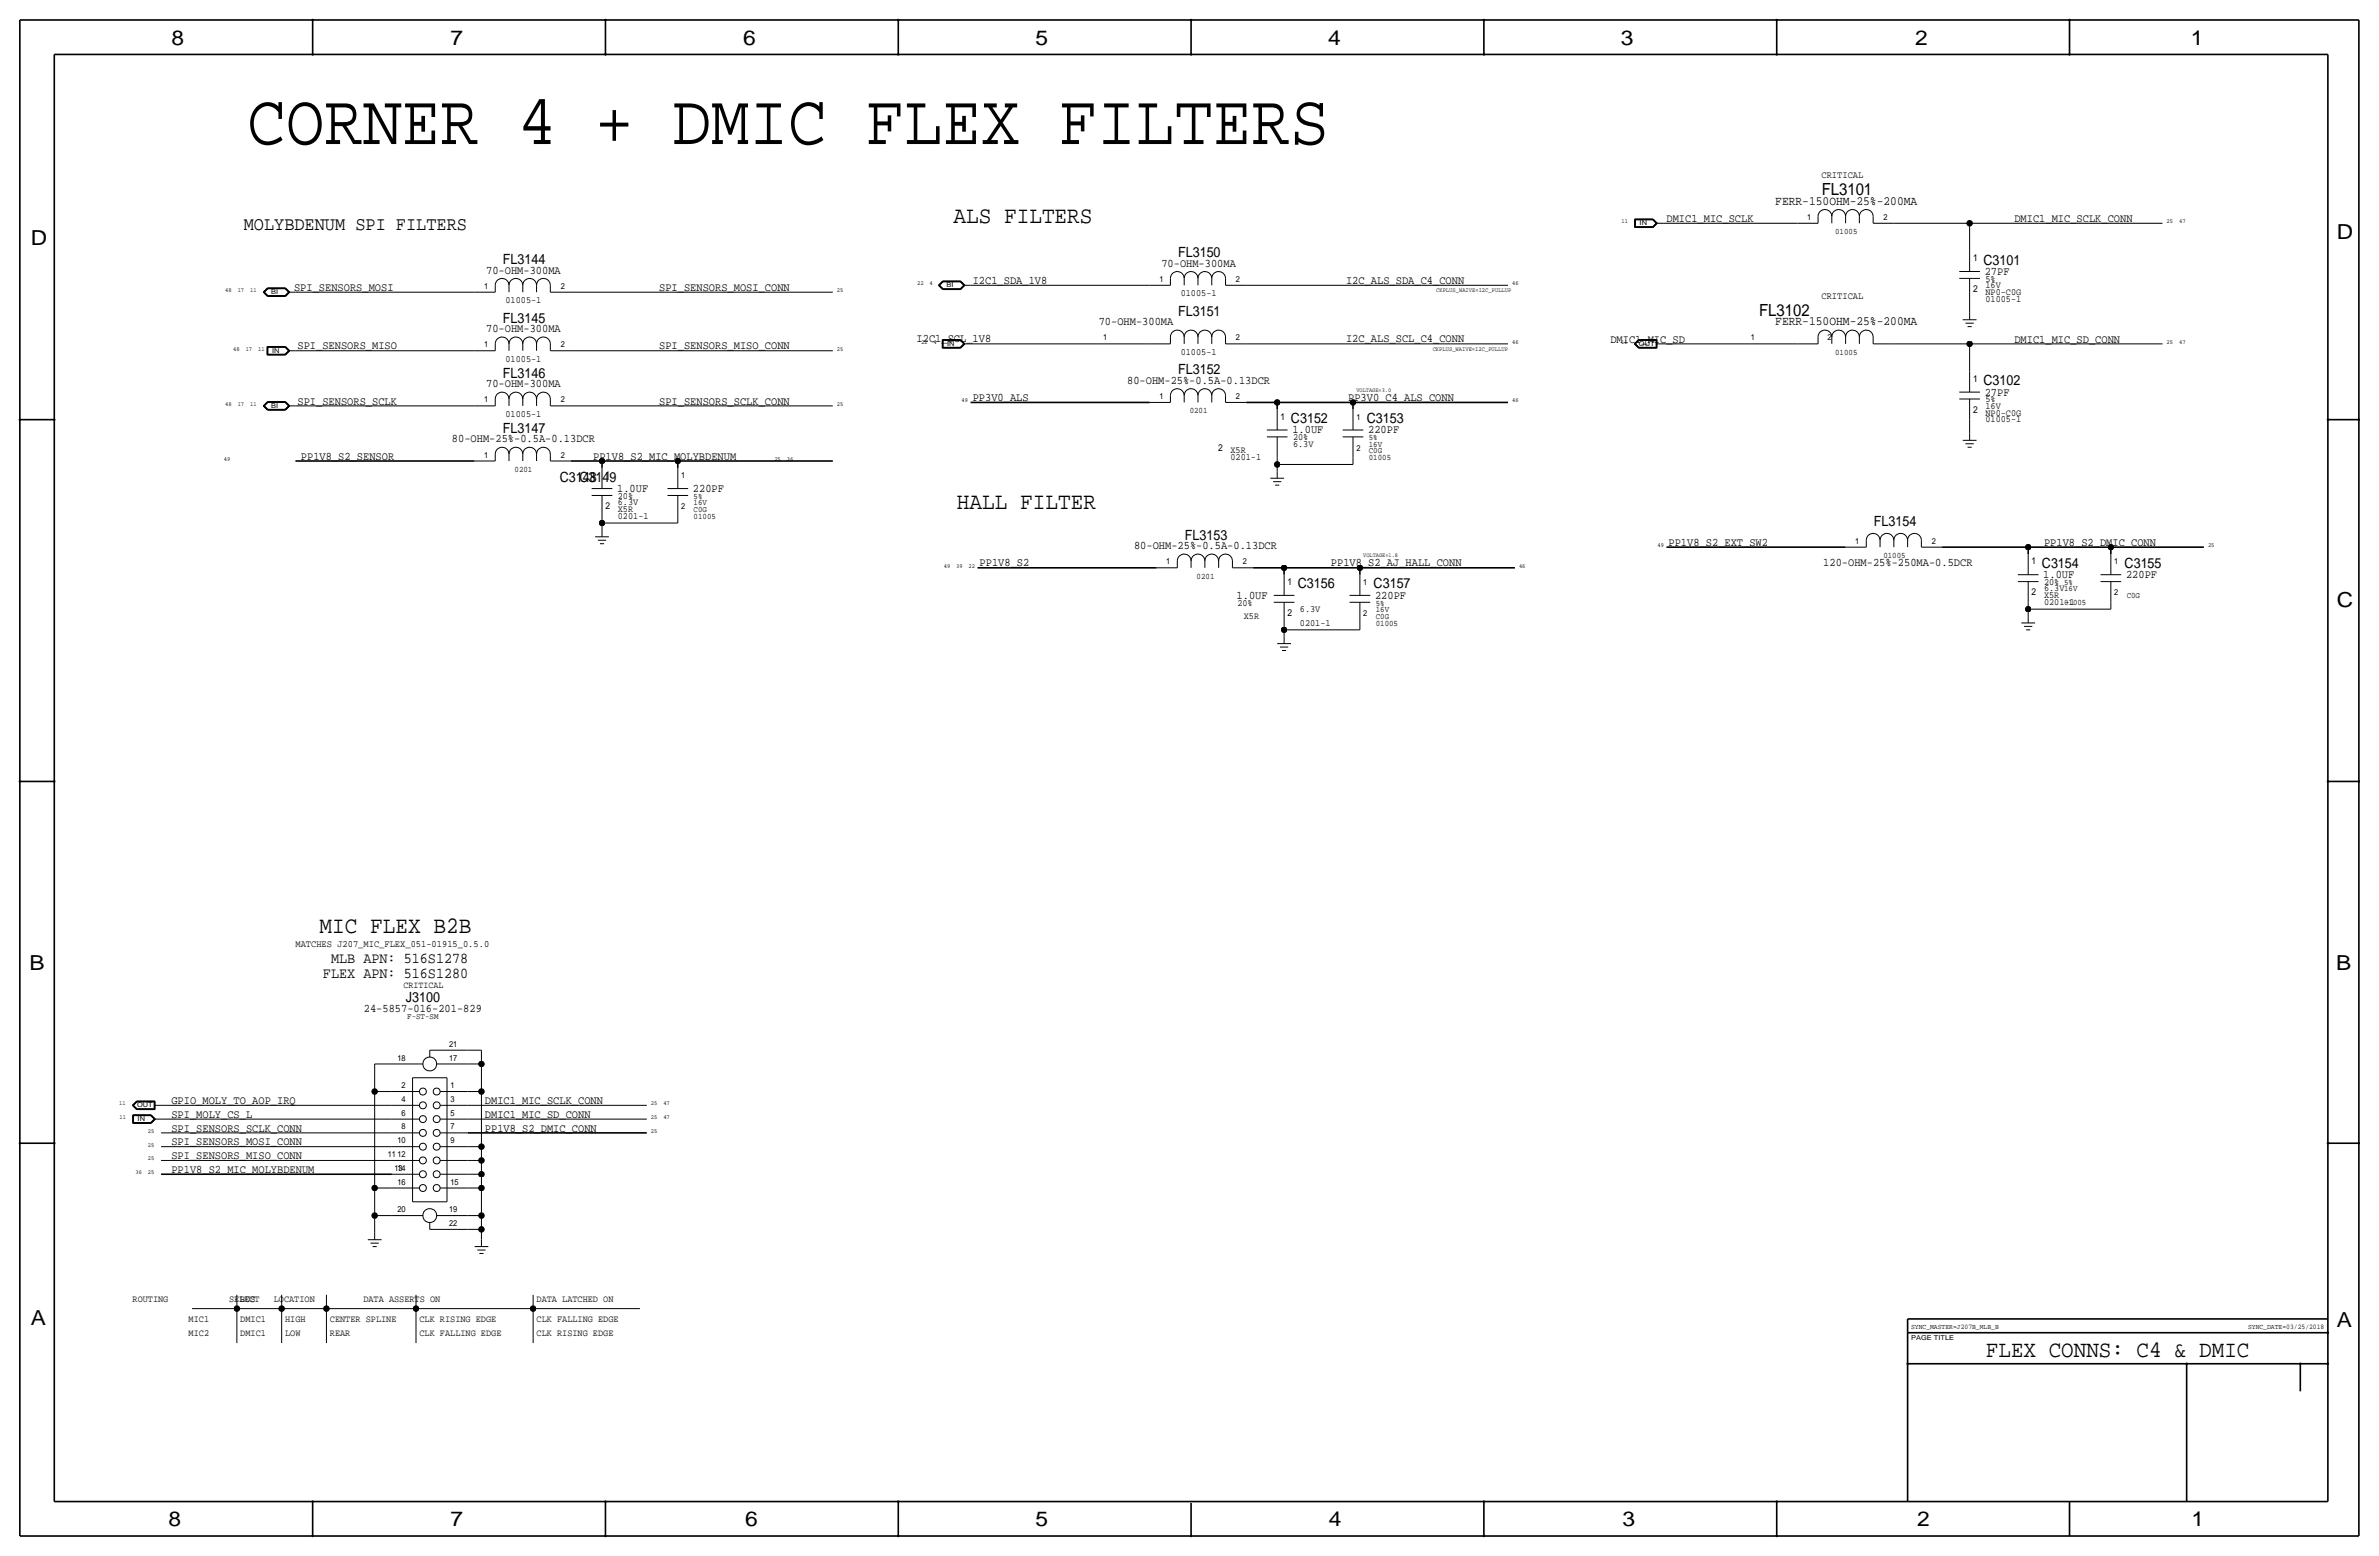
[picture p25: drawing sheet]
<svg xmlns="http://www.w3.org/2000/svg" width="877mm" height="574mm" viewBox="0 0 877 574" stroke-linecap="round" stroke-linejoin="round" font-family="sans-serif">
<defs><g id="words">
<text font-size="26.6" x="91.1" y="53.1">CORNER 4 + DMIC FLEX FILTERS</text>
<g font-size="8.7">
<text x="351.5" y="82.3">ALS FILTERS</text>
<text x="352.8" y="187.7">HALL FILTER</text>
<text x="117.8" y="343.9">MIC FLEX B2B</text>
</g>
<text font-size="8.6" x="732.2" y="500.1">FLEX CONNS: C4 &amp; DMIC</text>
<g font-size="7.6">
<text x="63.2" y="16.5">8</text>
<text x="166.1" y="16.5">7</text>
<text x="274" y="16.5">6</text>
<text x="381.7" y="16.5">5</text>
<text x="489.7" y="16.5">4</text>
<text x="597.6" y="16.5">3</text>
<text x="706.1" y="16.5">2</text>
<text x="807.7" y="16.5">1</text>
<text x="861.5" y="88.1">D</text>
<text x="11.4" y="90.4">D</text>
<text x="861.5" y="223.8">C</text>
<text x="10.8" y="357.6">B</text>
<text x="861.3" y="357.4">B</text>
<text x="11.3" y="488.4">A</text>
<text x="861.5" y="489.2">A</text>
<text x="62.2" y="562.6">8</text>
<text x="166" y="562.6">7</text>
<text x="274.8" y="562.6">6</text>
<text x="381.7" y="562.6">5</text>
<text x="489.9" y="562.6">4</text>
<text x="598.1" y="562.6">3</text>
<text x="706.8" y="562.6">2</text>
<text x="807.9" y="562.6">1</text>
</g>
<text font-size="7" x="89.9" y="84.8">MOLYBDENUM SPI FILTERS</text>
<g font-size="6.2">
<text x="671.6" y="71.9">FL3101</text>
<text x="648.6" y="116.3">FL3102</text>
</g>
<g font-size="5.6">
<text x="122.1" y="354.9">MLB APN: 516S1278</text>
<text x="119.1" y="360.4">FLEX APN: 516S1280</text>
</g>
<g font-size="5.2">
<text x="434.3" y="94.7">FL3150</text>
<text x="185.4" y="97.3">FL3144</text>
<text x="731.2" y="97.5">C3101</text>
<text x="185.4" y="118.9">FL3145</text>
<text x="434.3" y="116.3">FL3151</text>
<text x="434.3" y="137.9">FL3152</text>
<text x="185.4" y="139.2">FL3146</text>
<text x="731.2" y="142">C3102</text>
<text x="475.9" y="156">C3152</text>
<text x="503.9" y="156">C3153</text>
<text x="185.4" y="159.5">FL3147</text>
<text x="206.3" y="177.5">C3148</text>
<text x="213.6" y="177.5">C3149</text>
<text x="690.9" y="193.8">FL3154</text>
<text x="436.9" y="198.9">FL3153</text>
<text x="752.8" y="209.3">C3154</text>
<text x="783.3" y="209.3">C3155</text>
<text x="478.5" y="216.9">C3156</text>
<text x="506.4" y="216.9">C3157</text>
<text x="149.6" y="369.3">J3100</text>
</g>
<g font-size="4.7">
<text x="654.5" y="75.4">FERR-150OHM-25%-200MA</text>
<text x="654.5" y="119.9">FERR-150OHM-25%-200MA</text>
</g>
<g font-size="4.3">
<text x="614.4" y="81.8">DMIC1_MIC_SCLK</text>
<text x="742.6" y="81.8">DMIC1_MIC_SCLK_CONN</text>
<text x="179.2" y="100.8">70-OHM-300MA</text>
<text x="428.1" y="98.3">70-OHM-300MA</text>
<text x="731.7" y="101.3">27PF</text>
<text x="108.4" y="107.2">SPI_SENSORS_MOSI</text>
<text x="243" y="107.2">SPI_SENSORS_MOSI_CONN</text>
<text x="358.6" y="104.6">I2C1_SDA_1V8</text>
<text x="496.3" y="104.7">I2C_ALS_SDA_C4_CONN</text>
<text x="405.1" y="119.9">70-OHM-300MA</text>
<text x="179.2" y="122.4">70-OHM-300MA</text>
<text x="109.7" y="128.8">SPI_SENSORS_MISO</text>
<text x="243" y="128.8">SPI_SENSORS_MISO_CONN</text>
<text x="337.9" y="126.2">I2C1_SCL_1V8</text>
<text x="496.3" y="126.2">I2C_ALS_SCL_C4_CONN</text>
<text x="593.7" y="126.2">DMIC1_MIC_SD</text>
<text x="742.6" y="126.2">DMIC1_MIC_SD_CONN</text>
<text x="179.2" y="142.7">70-OHM-300MA</text>
<text x="415.5" y="141.5">80-OHM-25%-0.5A-0.13DCR</text>
<text x="109.7" y="149.1">SPI_SENSORS_SCLK</text>
<text x="243" y="149.1">SPI_SENSORS_SCLK_CONN</text>
<text x="358.6" y="147.8">PP3V0_ALS</text>
<text x="497" y="147.8">PP3V0_C4_ALS_CONN</text>
<text x="731.7" y="145.8">27PF</text>
<text x="476.5" y="159.8">1.0UF</text>
<text x="504.4" y="159.8">220PF</text>
<text x="166.6" y="163.1">80-OHM-25%-0.5A-0.13DCR</text>
<text x="110.9" y="169.4">PP1V8_S2_SENSOR</text>
<text x="218.7" y="169.4">PP1V8_S2_MIC_MOLYBDENUM</text>
<text x="227.5" y="181.4">1.0UF</text>
<text x="255.5" y="181.4">220PF</text>
<text x="418.1" y="202.4">80-OHM-25%-0.5A-0.13DCR</text>
<text x="615.1" y="201.2">PP1V8_S2_EXT_SW2</text>
<text x="753.6" y="201.2">PP1V8_S2_DMIC_CONN</text>
<text x="361.1" y="208.8">PP1V8_S2</text>
<text x="490.7" y="208.8">PP1V8_S2_AJ_HALL_CONN</text>
<text x="672.2" y="208.8">120-OHM-25%-250MA-0.5DCR</text>
<text x="753.3" y="213.1">1.0UF</text>
<text x="783.8" y="213.1">220PF</text>
<text x="455.9" y="220.7">1.0UF</text>
<text x="506.9" y="220.7">220PF</text>
<text x="134.1" y="373.1">24-5857-016-201-829</text>
<text x="63.2" y="406.9">GPIO_MOLY_TO_AOP_IRQ</text>
<text x="178.8" y="406.9">DMIC1_MIC_SCLK_CONN</text>
<text x="63.2" y="412">SPI_MOLY_CS_L</text>
<text x="178.8" y="412">DMIC1_MIC_SD_CONN</text>
<text x="63.2" y="417.1">SPI_SENSORS_SCLK_CONN</text>
<text x="178.8" y="417.1">PP1V8_S2_DMIC_CONN</text>
<text x="63.2" y="422.2">SPI_SENSORS_MOSI_CONN</text>
<text x="63.2" y="427.2">SPI_SENSORS_MISO_CONN</text>
<text x="63.2" y="432.3">PP1V8_S2_MIC_MOLYBDENUM</text>
</g>
<g font-size="3.6">
<text x="671.5" y="65.8">CRITICAL</text>
<text x="671.5" y="110.2">CRITICAL</text>
<text x="108.9" y="349">MATCHES J207_MIC_FLEX_051-01915_0.5.0</text>
</g>
<g font-size="3.5">
<text x="727.4" y="96.3">1</text>
<text x="727.4" y="107.7">2</text>
<text x="732" y="103.9">5%</text>
<text x="732" y="106.2">16V</text>
<text x="186.4" y="111.8">01005-1</text>
<text x="435.3" y="109.2">01005-1</text>
<text x="732" y="108.7">NP0-C0G</text>
<text x="732" y="111.3">01005-1</text>
<text x="435.3" y="130.8">01005-1</text>
<text x="186.4" y="133.4">01005-1</text>
<text x="727.4" y="140.7">1</text>
<text x="732" y="148.3">5%</text>
<text x="186.4" y="153.7">01005-1</text>
<text x="472.1" y="154.7">1</text>
<text x="727.4" y="152.1">2</text>
<text x="732" y="153.2">NP0-C0G</text>
<text x="732" y="150.6">16V</text>
<text x="732" y="155.7">01005-1</text>
<text x="449.1" y="166.1">2</text>
<text x="453.7" y="167.1">X5R</text>
<text x="476.7" y="162.3">20%</text>
<text x="476.7" y="164.6">6.3V</text>
<text x="453.6" y="169.7">0201-1</text>
<text x="223.2" y="176.3">1</text>
<text x="227.8" y="183.9">20%</text>
<text x="223.2" y="187.7">2</text>
<text x="227.8" y="188.7">X5R</text>
<text x="227.8" y="186.2">6.3V</text>
<text x="227.8" y="191.3">0201-1</text>
<text x="749" y="208">1</text>
<text x="474.7" y="215.6">1</text>
<text x="753.6" y="215.6">20%</text>
<text x="749" y="219.5">2</text>
<text x="753.6" y="220.5">X5R</text>
<text x="753.6" y="217.9">6.3V</text>
<text x="456.2" y="223.3">20%</text>
<text x="474.7" y="227.1">2</text>
<text x="479.2" y="225.6">6.3V</text>
<text x="753.6" y="223">0201-1</text>
<text x="458.6" y="228.1">X5R</text>
<text x="479.2" y="230.6">0201-1</text>
<text x="148.7" y="364.2">CRITICAL</text>
<text x="48.9" y="479.8">ROUTING</text>
<text x="84.4" y="479.8">SELECT</text>
<text x="88.6" y="479.8">BUS</text>
<text x="100.9" y="479.8">LOCATION</text>
<text x="134" y="479.8">DATA ASSERTS ON</text>
<text x="197.8" y="479.8">DATA LATCHED ON</text>
<text x="69.5" y="487.4">MIC1</text>
<text x="88.6" y="487.4">DMIC1</text>
<text x="105.1" y="487.4">HIGH</text>
<text x="121.6" y="487.4">CENTER SPLINE</text>
<text x="154.6" y="487.4">CLK RISING EDGE</text>
<text x="197.8" y="487.4">CLK FALLING EDGE</text>
<text x="69.5" y="492.5">MIC2</text>
<text x="88.6" y="492.5">DMIC1</text>
<text x="105.1" y="492.5">LOW</text>
<text x="121.6" y="492.5">REAR</text>
<text x="154.6" y="492.5">CLK FALLING EDGE</text>
<text x="197.8" y="492.5">CLK RISING EDGE</text>
</g>
<g font-size="3.1">
<text x="666.2" y="81">1</text>
<text x="694.4" y="81">2</text>
<text x="676.5" y="86.4">01005</text>
<text x="178.5" y="106.4">1</text>
<text x="206.7" y="106.4">2</text>
<text x="427.4" y="103.9">1</text>
<text x="455.6" y="103.9">2</text>
<text x="406.7" y="125.5">1</text>
<text x="455.6" y="125.5">2</text>
<text x="645.5" y="125.5">1</text>
<text x="673.7" y="125.5">2</text>
<text x="178.5" y="128">1</text>
<text x="206.7" y="128">2</text>
<text x="676.5" y="130.8">01005</text>
<text x="178.5" y="148.3">1</text>
<text x="206.7" y="148.3">2</text>
<text x="427.4" y="147.1">1</text>
<text x="455.6" y="147.1">2</text>
<text x="438.6" y="152.4">0201</text>
<text x="500.1" y="154.7">1</text>
<text x="500.1" y="166.1">2</text>
<text x="504.6" y="167.1">C0G</text>
<text x="504.6" y="164.6">16V</text>
<text x="504.6" y="162.3">5%</text>
<text x="178.5" y="168.7">1</text>
<text x="189.7" y="174">0201</text>
<text x="206.7" y="168.7">2</text>
<text x="504.6" y="169.7">01005</text>
<text x="251.2" y="176.3">1</text>
<text x="255.7" y="183.9">5%</text>
<text x="251.2" y="187.7">2</text>
<text x="255.7" y="188.7">C0G</text>
<text x="255.7" y="186.2">16V</text>
<text x="255.7" y="191.3">01005</text>
<text x="684" y="200.4">1</text>
<text x="712.2" y="200.4">2</text>
<text x="430" y="208">1</text>
<text x="458.2" y="208">2</text>
<text x="694.3" y="205.7">01005</text>
<text x="779.5" y="208">1</text>
<text x="441.2" y="213.4">0201</text>
<text x="502.6" y="215.6">1</text>
<text x="761" y="215.6">5%</text>
<text x="761" y="217.9">16V</text>
<text x="779.5" y="219.5">2</text>
<text x="784" y="220.5">C0G</text>
<text x="502.6" y="227.1">2</text>
<text x="507.2" y="223.3">5%</text>
<text x="507.2" y="225.6">16V</text>
<text x="761" y="223">01005</text>
<text x="507.2" y="230.6">01005</text>
<text x="507.2" y="228.1">C0G</text>
<text x="150.1" y="375.7">F-ST-SM</text>
<text x="165.5" y="385.8">21</text>
<text x="146.5" y="390.9">18</text>
<text x="165.5" y="390.9">17</text>
<text x="148" y="401.1">2</text>
<text x="166.1" y="401.1">1</text>
<text x="148" y="406.1">4</text>
<text x="166.1" y="406.1">3</text>
<text x="148" y="411.2">6</text>
<text x="166.1" y="411.2">5</text>
<text x="148" y="416.3">8</text>
<text x="166.1" y="416.3">7</text>
<text x="146.5" y="421.4">10</text>
<text x="166.1" y="421.4">9</text>
<text x="143" y="426.5">1112</text>
<text x="145.4" y="431.5">13</text>
<text x="146.5" y="431.5">14</text>
<text x="146.5" y="436.6">16</text>
<text x="166.1" y="436.6">15</text>
<text x="146.5" y="446.8">20</text>
<text x="165.5" y="446.8">19</text>
<text x="165.5" y="451.9">22</text>
</g>
<g font-size="2.6">
<text x="704.5" y="490">SYNC_MASTER=J207B_MLB_B</text>
<text x="828.8" y="490">SYNC_DATE=03/25/2018</text>
</g>
<g font-size="2.5">
<text x="604.5" y="83.1">IN</text>
<text x="348.9" y="105.9">BI</text>
<text x="100" y="108.5">BI</text>
<text x="100.3" y="130">IN</text>
<text x="349.2" y="127.5">IN</text>
<text x="604.2" y="127.5">OUT</text>
<text x="100" y="150.4">BI</text>
<text x="50.5" y="408.2">OUT</text>
<text x="50.7" y="413.3">IN</text>
<text x="704.5" y="493.8">PAGE TITLE</text>
</g>
<g font-size="2.3">
<text x="597.8" y="82.3">11</text>
<text x="798.8" y="82.3">25</text>
<text x="803.4" y="82.3">47</text>
<text x="83.1" y="107.7">48</text>
<text x="87.6" y="107.7">17</text>
<text x="92.2" y="107.7">11</text>
<text x="308.6" y="107.7">25</text>
<text x="338.1" y="105.2">22</text>
<text x="342.7" y="105.2">4</text>
<text x="529.5" y="107.7">CKPLUS_WAIVE=I2C_PULLUP</text>
<text x="557.5" y="105.2">46</text>
<text x="86" y="129.3">48</text>
<text x="90.6" y="129.3">17</text>
<text x="95.1" y="129.3">11</text>
<text x="308.6" y="129.3">25</text>
<text x="339.5" y="126.7">22</text>
<text x="344.1" y="126.7">4</text>
<text x="528.2" y="129.3">CKPLUS_WAIVE=I2C_PULLUP</text>
<text x="557.5" y="126.7">46</text>
<text x="597.7" y="126.7">11</text>
<text x="798.8" y="126.7">25</text>
<text x="803.4" y="126.7">47</text>
<text x="83.1" y="149.6">48</text>
<text x="87.6" y="149.6">17</text>
<text x="92.2" y="149.6">11</text>
<text x="308.6" y="149.6">25</text>
<text x="354.5" y="148.3">49</text>
<text x="557.5" y="148.3">46</text>
<text x="82.5" y="169.9">49</text>
<text x="285.5" y="169.9">25</text>
<text x="290.1" y="169.9">36</text>
<text x="611.1" y="201.7">49</text>
<text x="814" y="201.7">25</text>
<text x="347.9" y="209.3">49</text>
<text x="352.5" y="209.3">39</text>
<text x="357.1" y="209.3">22</text>
<text x="560" y="209.3">46</text>
<text x="43.9" y="407.4">11</text>
<text x="240" y="407.4">25</text>
<text x="244.6" y="407.4">47</text>
<text x="44.1" y="412.5">11</text>
<text x="240" y="412.5">25</text>
<text x="244.6" y="412.5">47</text>
<text x="54.6" y="417.6">25</text>
<text x="240" y="417.6">25</text>
<text x="54.6" y="422.7">25</text>
<text x="54.6" y="427.7">25</text>
<text x="50" y="432.8">36</text>
<text x="54.6" y="432.8">25</text>
</g>
<g font-size="2.2">
<text x="500.1" y="144.5">VOLTAGE=3.0</text>
<text x="502.6" y="205.5">VOLTAGE=1.8</text>
</g>
</g></defs>
<g fill="none" stroke="#000" stroke-width=".6" stroke-linecap="butt">
<path d="M7.3 7.4v558.8zM7.3 7.4h862.3zM115.3 7.4v12.7zM223.2 7.4v12.7zM331.2 7.4v12.7zM439.1 7.4v12.7zM547.1 7.4v12.7zM655 7.4v12.7zM763 7.4v12.7zM869.6 7.4v558.8zM20 20.1v533.4zM20 20.1h838.2z"/>
<path d="M858.2 20.1v533.4zM7.3 154.7h12.7zM357.8 148.3h66.1zM459.4 148.3h11.5zM470.9 148.3h27.9zM470.9 148.3v2.6zM498.8 148.3h57.2zM498.8 148.3v2.6zM858.2 154.7h11.4zM108.9 169.9h66.1zM210.5 169.9h11.4zM221.9 169.9h28z"/>
<path d="M221.9 169.9v2.6zM249.9 169.9v2.6zM249.9 169.9h57.1zM360.4 209.3h66zM462 209.3h11.4zM473.4 209.3h27.9zM473.4 209.3v2.5zM501.3 209.3v2.5zM501.3 209.3h57.2zM614.4 201.7h66zM716 201.7h31.7zM747.7 201.7h30.5z"/>
<path d="M747.7 201.7v2.5zM778.2 201.7h34.3zM778.2 201.7v2.5zM7.3 288h12.7zM858.2 288h11.4zM172.4 417.6h66.1zM7.3 421.4h12.7zM59.4 432.8h85.1zM858.2 421.4h11.4zM703.3 491.2h154.9zM703.3 486.2h154.9zM703.3 486.2v5z"/>
<path d="M703.3 491.2v62.3zM703.3 502.7h154.9zM806.1 502.7v50.8zM848.1 502.7v10.1zM20 553.5h838.2zM115.3 553.5v12.7zM223.2 553.5v12.7zM331.2 553.5v12.7zM439.1 554v12.2zM547.1 553.5v12.7zM655 553.5v12.7zM763 553.5v12.7z"/>
<path d="M7.3 566.2h862.3z"/>
</g>
<g fill="none" stroke="#000" stroke-width=".37">
<path d="M670.3 79.8v2.5zM670.3 79.8a2.54 2.54 0 0 1 2.5-2.6 2.54 2.54 0 0 1 2.5 2.6 2.54 2.54 0 0 1 2.6-2.6 2.54 2.54 0 0 1 2.5 2.6 2.54 2.54 0 0 1 2.6-2.6 2.54 2.54 0 0 1 2.5 2.6 2.54 2.54 0 0 1 2.5-2.6 2.54 2.54 0 0 1 2.6 2.6M675.3 79.8v2.5zM680.4 79.8v2.5zM685.5 79.8v2.5zM690.6 79.8v2.5zM602.6 80.7v3.2zM602.6 83.9h6.8zM602.6 80.7h6.8zM602.7 80.8h6.7zM602.7 80.8v3zM602.7 83.8h6.7z"/>
<path d="M602.8 80.9h6.5zM602.8 80.9v2.8zM602.8 83.7h6.5zM602.9 81h6.4zM602.9 81v2.6zM602.9 83.6h6.4zM609.3 81l1.3 1.3zM609.3 83.6l1.3-1.3zM609.3 83.7l1.4-1.4zM609.3 80.9l1.4 1.4zM609.4 83.8l1.5-1.5zM609.4 80.8l1.5 1.5z"/>
<path d="M609.4 80.7l1.6 1.6zM610.6 82.3h2.5zM611 82.3l-1.6 1.6zM613.1 82.3h49.5zM662.6 82.3h7.7zM690.6 82.3h7.6zM698.2 82.3h27.9zM726.1 82.3h71.2zM726.1 82.3v10.2zM726.1 92.5v7.6zM97 107.7l1.6 1.6zM97 107.7l1.6-1.6z"/>
<path d="M97.2 107.7l1.5-1.5zM97.2 107.7l1.5 1.5zM97.3 107.7l1.4-1.4zM97.3 107.7l1.4 1.4zM97.5 107.7l1.3-1.3zM97.5 107.7l1.3 1.3zM98.6 109.3h6.7zM98.6 106.1h6.7zM98.7 106.2h6.5zM98.7 109.2h6.5zM98.7 106.3h6.5zM98.7 109.1h6.5z"/>
<path d="M98.8 109h6.3zM98.8 106.4h6.3zM105.1 109l1.3-1.3zM105.1 106.4l1.3 1.3zM105.2 109.1l1.3-1.4zM105.2 106.3l1.3 1.4zM105.2 106.2l1.5 1.5zM105.2 109.2l1.5-1.5zM105.3 106.1l1.5 1.6zM105.3 109.3l1.5-1.6zM106.4 107.7h2.5zM108.9 107.7h66.1z"/>
<path d="M175 107.7h7.6zM182.6 105.2a2.54 2.54 0 0 1 2.5-2.6 2.54 2.54 0 0 1 2.6 2.6 2.54 2.54 0 0 1 2.5-2.6 2.54 2.54 0 0 1 2.5 2.6 2.54 2.54 0 0 1 2.6-2.6 2.54 2.54 0 0 1 2.5 2.6 2.54 2.54 0 0 1 2.6-2.6 2.54 2.54 0 0 1 2.5 2.6M182.6 105.2v2.5zM187.7 105.2v2.5zM192.7 105.2v2.5zM197.8 105.2v2.5zM202.9 105.2v2.5zM202.9 107.7h7.6zM210.5 107.7h96.5zM345.9 105.2l1.6 1.5zM345.9 105.2l1.6-1.6zM346.1 105.2l1.5 1.4z"/>
<path d="M346.1 105.2l1.5-1.5zM346.3 105.2l1.3-1.4zM346.3 105.2l1.3 1.3zM346.4 105.2l1.3 1.2zM347.5 106.7h6.7zM347.5 103.6h6.7zM347.6 103.7h6.5zM347.6 106.6h6.5zM347.6 103.8h6.5zM347.6 106.5h6.5zM347.7 103.9l-1.3 1.3zM347.7 106.4h6.3z"/>
<path d="M347.7 103.9h6.3zM354 103.9l1.3 1.3zM354.1 106.5l1.3-1.3zM354.1 103.8l1.3 1.4zM354.1 106.6l1.5-1.4zM354.1 103.7l1.5 1.5zM354.2 103.6l1.6 1.6zM354.2 106.7l1.6-1.5zM355.3 105.2l-1.3 1.2zM355.3 105.2h2.5zM357.8 105.2h66.1zM423.9 105.2h7.6z"/>
<path d="M431.5 102.6v2.6zM431.5 102.6a2.54 2.54 0 0 1 2.5-2.5 2.54 2.54 0 0 1 2.6 2.5 2.54 2.54 0 0 1 2.5-2.5 2.54 2.54 0 0 1 2.6 2.5 2.54 2.54 0 0 1 2.5-2.5 2.54 2.54 0 0 1 2.5 2.5 2.54 2.54 0 0 1 2.6-2.5 2.54 2.54 0 0 1 2.5 2.5M436.6 102.6v2.6zM441.7 102.6v2.6zM446.7 102.6v2.6zM451.8 105.2h7.6zM451.8 102.6v2.6zM459.4 105.2h96.6zM722.3 102.6h7.6zM722.3 100.1h7.6zM723.6 117.9h5.1zM724.6 119.1h3.1z"/>
<path d="M726.1 110.2v5.1zM726.1 115.3v2.6zM726.1 102.6v7.6zM98.5 127.7v3.2zM98.5 130.9h6.8zM98.5 127.7h6.8zM98.6 127.8v3zM98.6 130.8h6.6zM98.6 127.8h6.6zM98.7 127.9h6.5zM98.7 127.9v2.8zM98.7 130.7h6.5z"/>
<path d="M98.8 128h6.3zM98.8 128v2.6zM98.8 130.6h6.3zM105.1 130.6l1.3-1.3zM105.1 128l1.3 1.3zM105.2 130.7l1.3-1.4zM105.2 127.9l1.3 1.4zM105.2 127.8l1.5 1.5zM105.2 130.8l1.5-1.5zM105.3 127.7l1.5 1.6zM105.3 130.9l1.5-1.6zM106.4 129.3h2.5z"/>
<path d="M108.9 129.3h66.1zM175 129.3h7.6zM182.6 126.7a2.54 2.54 0 0 1 2.5-2.5 2.54 2.54 0 0 1 2.6 2.5 2.54 2.54 0 0 1 2.5-2.5 2.54 2.54 0 0 1 2.5 2.5 2.54 2.54 0 0 1 2.6-2.5 2.54 2.54 0 0 1 2.5 2.5 2.54 2.54 0 0 1 2.6-2.5 2.54 2.54 0 0 1 2.5 2.5M182.6 126.7v2.6zM187.7 126.7v2.6zM192.7 126.7v2.6zM197.8 126.7v2.6zM202.9 126.7v2.6zM202.9 129.3h7.6zM210.5 129.3h96.5zM347.4 125.2v3.1zM347.4 128.3h6.8z"/>
<path d="M347.4 125.2h6.8zM347.5 125.3h6.6zM347.5 125.3v2.9zM347.5 128.2h6.6zM347.6 125.4v2.7zM347.6 128.1h6.5zM347.6 125.4h6.5zM347.7 125.5v2.5zM347.7 128h6.3zM347.7 125.5h6.3zM354 125.5l1.3 1.2zM354.1 128.1l1.3-1.4z"/>
<path d="M354.1 125.4l1.3 1.3zM354.1 128.2l1.5-1.5zM354.1 125.3l1.5 1.4zM354.2 125.2l1.6 1.5zM354.2 128.3l1.6-1.6zM355.3 126.7l-1.3 1.3zM355.3 126.7h2.5zM357.8 126.7h66.1zM423.9 126.7h7.6zM431.5 124.2v2.5zM431.5 124.2a2.54 2.54 0 0 1 2.5-2.5 2.54 2.54 0 0 1 2.6 2.5 2.54 2.54 0 0 1 2.5-2.5 2.54 2.54 0 0 1 2.6 2.5 2.54 2.54 0 0 1 2.5-2.5 2.54 2.54 0 0 1 2.5 2.5 2.54 2.54 0 0 1 2.6-2.5 2.54 2.54 0 0 1 2.5 2.5M436.6 124.2v2.5z"/>
<path d="M441.7 124.2v2.5zM446.7 124.2v2.5zM451.8 126.7h7.6zM451.8 124.2v2.5zM459.4 126.7h96.6zM602.5 126.7l1.6 1.6zM602.5 126.7l1.6-1.5zM602.6 126.7l1.5-1.4zM602.6 126.7l1.5 1.5zM602.8 126.7l1.4-1.3zM602.8 126.7l1.4 1.4zM602.9 126.7l1.3 1.3z"/>
<path d="M602.9 126.7l1.3-1.2zM604.1 125.2h6.8zM604.1 128.3h6.8zM604.1 128.2h6.7zM604.1 125.3h6.7zM604.2 128.1h6.5zM604.2 125.4h6.5zM604.2 125.5h6.4zM604.2 128h6.4zM610.6 126.7h2.5zM610.6 125.5v2.5zM610.7 125.4v2.7z"/>
<path d="M610.8 125.3v2.9zM610.9 125.2v3.1zM613.1 126.7h49.5zM662.6 126.7h7.7zM670.3 124.2v2.5zM670.3 124.2a2.54 2.54 0 0 1 2.5-2.5 2.54 2.54 0 0 1 2.5 2.5 2.54 2.54 0 0 1 2.6-2.5 2.54 2.54 0 0 1 2.5 2.5 2.54 2.54 0 0 1 2.6-2.5 2.54 2.54 0 0 1 2.5 2.5 2.54 2.54 0 0 1 2.5-2.5 2.54 2.54 0 0 1 2.6 2.5M675.3 124.2v2.5zM680.4 124.2v2.5zM685.5 124.2v2.5zM690.6 126.7h7.6zM690.6 124.2v2.5zM698.2 126.7h27.9z"/>
<path d="M725.4 120.4h1.5zM726.1 126.7v10.2zM726.1 126.7h71.2zM726.1 136.9v7.6zM97 149.6l1.6 1.6zM97 149.6l1.6-1.6zM97.2 149.6l1.5-1.5zM97.2 149.6l1.5 1.5zM97.3 149.6l1.4-1.4zM97.3 149.6l1.4 1.4zM97.5 149.6l1.3-1.3zM97.5 149.6l1.3 1.3z"/>
<path d="M98.6 151.2h6.7zM98.6 148h6.7zM98.7 148.1h6.5zM98.7 151.1h6.5zM98.7 148.2h6.5zM98.7 151h6.5zM98.8 150.9h6.3zM98.8 148.3h6.3zM105.1 150.9l1.3-1.3zM105.1 148.3l1.3 1.3zM105.2 151l1.3-1.4zM105.2 148.2l1.3 1.4z"/>
<path d="M105.2 148.1l1.5 1.5zM105.2 151.1l1.5-1.5zM105.3 148l1.5 1.6zM105.3 151.2l1.5-1.6zM106.4 149.6h2.5zM108.9 149.6h66.1zM175 149.6h7.6zM182.6 147.1a2.54 2.54 0 0 1 2.5-2.6 2.54 2.54 0 0 1 2.6 2.6 2.54 2.54 0 0 1 2.5-2.6 2.54 2.54 0 0 1 2.5 2.6 2.54 2.54 0 0 1 2.6-2.6 2.54 2.54 0 0 1 2.5 2.6 2.54 2.54 0 0 1 2.6-2.6 2.54 2.54 0 0 1 2.5 2.6M182.6 147.1v2.5zM187.7 147.1v2.5zM192.7 147.1v2.5zM197.8 147.1v2.5z"/>
<path d="M202.9 147.1v2.5zM202.9 149.6h7.6zM210.5 149.6h96.5zM423.9 148.3h7.6zM431.5 145.8v2.5zM431.5 145.8a2.54 2.54 0 0 1 2.5-2.5 2.54 2.54 0 0 1 2.6 2.5 2.54 2.54 0 0 1 2.5-2.5 2.54 2.54 0 0 1 2.6 2.5 2.54 2.54 0 0 1 2.5-2.5 2.54 2.54 0 0 1 2.5 2.5 2.54 2.54 0 0 1 2.6-2.5 2.54 2.54 0 0 1 2.5 2.5M436.6 145.8v2.5zM441.7 145.8v2.5zM446.7 145.8v2.5zM451.8 148.3h7.6zM451.8 145.8v2.5zM467.1 158.5h7.6z"/>
<path d="M470.9 150.9v7.6zM495 158.5h7.6zM498.8 150.9v7.6zM722.3 147.1h7.6zM722.3 144.5h7.6zM726.1 154.7v5.1zM726.1 147.1v7.6zM726.1 159.8v2.5zM175 169.9h7.6zM182.6 167.4a2.54 2.54 0 0 1 2.5-2.5 2.54 2.54 0 0 1 2.6 2.5 2.54 2.54 0 0 1 2.5-2.5 2.54 2.54 0 0 1 2.5 2.5 2.54 2.54 0 0 1 2.6-2.5 2.54 2.54 0 0 1 2.5 2.5 2.54 2.54 0 0 1 2.6-2.5 2.54 2.54 0 0 1 2.5 2.5M182.6 167.4v2.5zM187.7 167.4v2.5z"/>
<path d="M192.7 167.4v2.5zM197.8 167.4v2.5zM202.9 167.4v2.5zM202.9 169.9h7.6zM221.9 172.5v7.6zM249.9 172.5v7.6zM467.1 161h7.6zM468.3 176.3h5.1zM469.3 177.5h3.1zM470.1 178.8h1.5zM470.9 171.2h27.9zM470.9 171.2v2.5z"/>
<path d="M470.9 168.7v2.5zM470.9 161v7.7zM470.9 173.7v2.6zM495 161h7.6zM498.8 168.7v2.5zM498.8 161v7.7zM723.6 162.3h5.1zM724.6 163.6h3.1zM725.4 164.8h1.5zM218.1 182.6h7.7zM218.1 180.1h7.7zM219.4 197.9h5.1z"/>
<path d="M220.4 199.1h3.1zM221.9 192.8h28zM221.9 190.2v2.6zM221.9 192.8v2.5zM221.9 195.3v2.6zM221.9 182.6v7.6zM246.1 182.6h7.6zM246.1 180.1h7.6zM249.9 190.2v2.6zM249.9 182.6v7.6zM688 199.1v2.6zM688 199.1a2.54 2.54 0 0 1 2.6-2.5 2.54 2.54 0 0 1 2.5 2.5 2.54 2.54 0 0 1 2.6-2.5 2.54 2.54 0 0 1 2.5 2.5 2.54 2.54 0 0 1 2.5-2.5 2.54 2.54 0 0 1 2.6 2.5 2.54 2.54 0 0 1 2.5-2.5 2.54 2.54 0 0 1 2.6 2.5"/>
<path d="M693.1 199.1v2.6zM698.2 199.1v2.6zM703.3 199.1v2.6zM708.4 199.1v2.6zM221.2 200.4h1.5zM426.4 209.3h7.6zM434 206.8v2.5zM434 206.8a2.54 2.54 0 0 1 2.6-2.6 2.54 2.54 0 0 1 2.5 2.6 2.54 2.54 0 0 1 2.6-2.6 2.54 2.54 0 0 1 2.5 2.6 2.54 2.54 0 0 1 2.5-2.6 2.54 2.54 0 0 1 2.6 2.6 2.54 2.54 0 0 1 2.5-2.6 2.54 2.54 0 0 1 2.6 2.6M439.1 206.8v2.5zM444.2 206.8v2.5zM449.3 206.8v2.5zM454.4 206.8v2.5z"/>
<path d="M454.4 209.3h7.6zM469.6 219.5h7.6zM473.4 211.8v7.7zM497.5 219.5h7.7zM501.3 211.8v7.7zM680.4 201.7h7.6zM708.4 201.7h7.6zM743.9 211.8h7.6zM743.9 214.4h7.6zM747.7 204.2v7.6zM747.7 214.4v7.6zM774.4 211.8h7.6z"/>
<path d="M774.4 214.4h7.6zM778.2 204.2v7.6zM778.2 214.4v7.6zM469.6 222h7.6zM470.9 237.2h5zM471.9 238.5h3zM472.6 239.8h1.6zM473.4 232.2h27.9zM473.4 232.2v2.5zM473.4 229.6v2.6zM473.4 234.7v2.5zM473.4 222v7.6z"/>
<path d="M497.5 222h7.7zM501.3 229.6v2.6zM501.3 222v7.6zM745.2 229.6h5.1zM746.2 230.9h3.1zM747 232.2h1.5zM747.7 224.5h30.5zM747.7 224.5v2.6zM747.7 222v2.5zM747.7 227.1v2.5zM778.2 222v2.5zM138.1 392.2v10.1z"/>
<path d="M138.1 392.2h6.4zM144.5 392.2h11.4zM152.1 397.3v45.7zM152.1 397.3h12.7zM158.4 387.1v2.5zM158.4 387.1h14zM161 392.2h11.4zM164.8 397.3v45.7zM172.4 392.2h5.1zM172.4 387.1h5.1zM177.5 392.2v10.1zM177.5 387.1v5.1z"/>
<path d="M48.8 407.4l1.5 1.6zM48.8 407.4l1.5-1.6zM48.9 410.9v3.2zM48.9 414.1h6.8zM48.9 407.4l1.5-1.5zM48.9 410.9h6.8zM48.9 407.4l1.5 1.5zM49 411h6.7zM49 411v3zM49 414h6.7zM49.1 407.4l1.3 1.4zM49.1 411.1h6.5z"/>
<path d="M49.1 411.1v2.8zM49.1 413.9h6.5zM49.2 411.2h6.4zM49.2 411.2v2.6zM49.2 413.8h6.4zM49.2 407.4l1.3-1.3zM49.2 407.4l1.3 1.3zM50.3 405.8h6.8zM50.3 409h6.8zM50.4 408.9h6.6zM50.4 405.9h6.6zM50.4 408.8h6.5z"/>
<path d="M50.4 406l-1.3 1.4zM50.4 406h6.5zM50.5 408.7h6.3zM50.5 406.1h6.3zM55.6 413.8l1.2-1.3zM55.6 411.2l1.2 1.3zM55.6 411.1l1.4 1.4zM55.7 411l1.4 1.5zM55.7 414l1.5-1.5zM55.7 410.9l1.6 1.6zM56.8 412.5h2.6zM56.8 407.4h2.6z"/>
<path d="M56.8 406.1v2.6zM56.9 406v2.8zM57 412.5l-1.4 1.4zM57 405.9v3zM57.1 405.8v3.2zM57.3 412.5l-1.6 1.6zM59.4 417.6h85.1zM59.4 407.4h85.1zM59.4 412.5h85.1zM138.1 402.3v35.6zM138.1 402.3h6.4zM144.5 402.3h10.1z"/>
<path d="M144.5 407.4h10.1zM144.5 412.5h10.1zM144.5 417.6h10.1zM162.3 402.3h10.1zM162.3 407.4h10.1zM162.3 417.6h10.1zM162.3 412.5h10.1zM172.4 407.4h66.1zM172.4 412.5h66.1zM172.4 402.3h5.1zM177.5 402.3v20.4zM59.4 427.7h85.1z"/>
<path d="M59.4 422.7h85.1zM138.1 437.9v10.2zM138.1 437.9h6.4zM144.5 427.7h10.1zM144.5 432.8h10.1zM144.5 422.7h10.1zM144.5 437.9h10.1zM162.3 432.8h10.1zM162.3 427.7h10.1zM162.3 422.7h10.1zM162.3 437.9h10.1zM172.4 437.9h5.1z"/>
<path d="M172.4 432.8h5.1zM172.4 427.7h5.1zM172.4 422.7h5.1zM177.5 437.9v10.2zM177.5 432.8v5.1zM177.5 427.7v5.1zM177.5 422.7v5zM135.6 456.9h5.1zM136.6 458.2h3zM137.4 459.5h1.5zM138.1 448.1v6.3zM138.1 448.1h6.4z"/>
<path d="M138.1 454.4v2.5zM144.5 448.1h11.4zM152.1 443h12.7zM158.4 450.6v2.5zM158.4 453.1h14zM161 448.1h11.4zM172.4 453.1h5.1zM172.4 448.1h5.1zM175 459.5h5zM177.5 448.1v5zM177.5 453.1v3.8zM177.5 456.9v2.6z"/>
<path d="M87.3 477.3v5zM103.8 477.3v5zM120.3 477.3v5zM153.4 477.3v5zM176 460.8h3zM176.7 462h1.6zM196.5 477.3v5zM70.8 482.3h16.5zM87.3 482.3h16.5zM87.3 482.3v12.7zM103.8 482.3h16.5zM103.8 482.3v12.7z"/>
<path d="M120.3 482.3h33.1zM120.3 482.3v12.7zM153.4 482.3h43.1zM153.4 482.3v12.7zM196.5 482.3h39.4zM196.5 482.3v12.7z"/>
<circle cx="158.4" cy="392.2" r="2.56"/>
<circle cx="155.9" cy="417.6" r="1.28"/>
<circle cx="155.9" cy="412.5" r="1.28"/>
<circle cx="155.9" cy="402.3" r="1.28"/>
<circle cx="155.9" cy="407.4" r="1.28"/>
<circle cx="161" cy="402.3" r="1.28"/>
<circle cx="161" cy="412.5" r="1.28"/>
<circle cx="161" cy="407.4" r="1.28"/>
<circle cx="161" cy="417.6" r="1.28"/>
<circle cx="155.9" cy="437.9" r="1.28"/>
<circle cx="155.9" cy="432.8" r="1.28"/>
<circle cx="155.9" cy="422.7" r="1.28"/>
<circle cx="155.9" cy="427.7" r="1.28"/>
<circle cx="161" cy="432.8" r="1.28"/>
<circle cx="161" cy="422.7" r="1.28"/>
<circle cx="161" cy="427.7" r="1.28"/>
<circle cx="161" cy="437.9" r="1.28"/>
<circle cx="158.4" cy="448.1" r="2.56"/>
</g>
<g fill="#000" stroke="#000" stroke-width=".37">
<path d="M115.1 7.2h.4v.3h-.4zM115.1 19.9h.4v.3h-.4zM223 7.2h.4v.3h-.4zM223 19.9h.4v.3h-.4zM331 19.9h.4v.3h-.4zM331 7.2h.4v.3h-.4zM438.9 7.2h.4v.3h-.4zM438.9 19.9h.4v.3h-.4zM546.9 7.2h.4v.3h-.4zM546.9 19.9h.4v.3h-.4zM654.8 19.9h.4v.3h-.4zM654.8 7.2h.4v.3h-.4z"/>
<path d="M762.8 19.9h.4v.3h-.4zM762.8 7.2h.4v.3h-.4zM7.1 154.5h.4v.4h-.4zM19.8 154.5h.4v.4h-.4zM858 154.5h.4v.4h-.4zM869.5 154.5h.3v.4h-.3zM7.1 287.9h.4v.3h-.4zM19.8 287.9h.4v.3h-.4zM858 287.9h.4v.3h-.4zM869.5 287.9h.3v.3h-.3zM7.1 421.2h.4v.4h-.4zM19.8 421.2h.4v.4h-.4z"/>
<path d="M858 421.2h.4v.4h-.4zM869.5 421.2h.3v.4h-.3zM858 491.1h.4v.3h-.4zM703.1 502.5h.4v.3h-.4zM806 502.5h.3v.3h-.3zM847.9 502.5h.3v.3h-.3zM858 502.5h.4v.3h-.4zM115.1 553.3h.4v.3h-.4zM223 553.3h.4v.3h-.4zM331 553.3h.4v.3h-.4zM546.9 553.3h.4v.3h-.4zM654.8 553.3h.4v.3h-.4z"/>
<path d="M115.1 566h.4v.3h-.4zM223 566h.4v.3h-.4zM331 566h.4v.3h-.4zM438.9 566h.4v.3h-.4zM546.9 566h.4v.3h-.4zM654.8 566h.4v.3h-.4z"/>
<circle cx="726.1" cy="82.3" r="1.02"/>
<circle cx="726.1" cy="126.7" r="1.02"/>
<circle cx="470.9" cy="148.3" r="1.02"/>
<circle cx="498.8" cy="148.3" r="1.02"/>
<circle cx="221.9" cy="169.9" r="1.02"/>
<circle cx="249.9" cy="169.9" r="1.02"/>
<circle cx="470.9" cy="171.2" r="1.02"/>
<circle cx="221.9" cy="192.8" r="1.02"/>
<circle cx="473.4" cy="209.3" r="1.02"/>
<circle cx="501.3" cy="209.3" r="1.02"/>
<circle cx="747.7" cy="201.7" r="1.02"/>
<circle cx="778.2" cy="201.7" r="1.02"/>
<circle cx="473.4" cy="232.2" r="1.02"/>
<circle cx="747.7" cy="224.5" r="1.02"/>
<circle cx="177.5" cy="392.2" r="1.02"/>
<circle cx="138.1" cy="402.3" r="1.02"/>
<circle cx="177.5" cy="402.3" r="1.02"/>
<circle cx="138.1" cy="437.9" r="1.02"/>
<circle cx="177.5" cy="427.7" r="1.02"/>
<circle cx="177.5" cy="432.8" r="1.02"/>
<circle cx="177.5" cy="422.7" r="1.02"/>
<circle cx="177.5" cy="437.9" r="1.02"/>
<circle cx="138.1" cy="448.1" r="1.02"/>
<circle cx="177.5" cy="448.1" r="1.02"/>
<circle cx="177.5" cy="453.1" r="1.02"/>
<circle cx="87.3" cy="482.3" r="1.02"/>
<circle cx="103.8" cy="482.3" r="1.02"/>
<circle cx="120.3" cy="482.3" r="1.02"/>
<circle cx="153.4" cy="482.3" r="1.02"/>
<circle cx="196.5" cy="482.3" r="1.02"/>
</g>
<use href="#words"/>
</svg>
